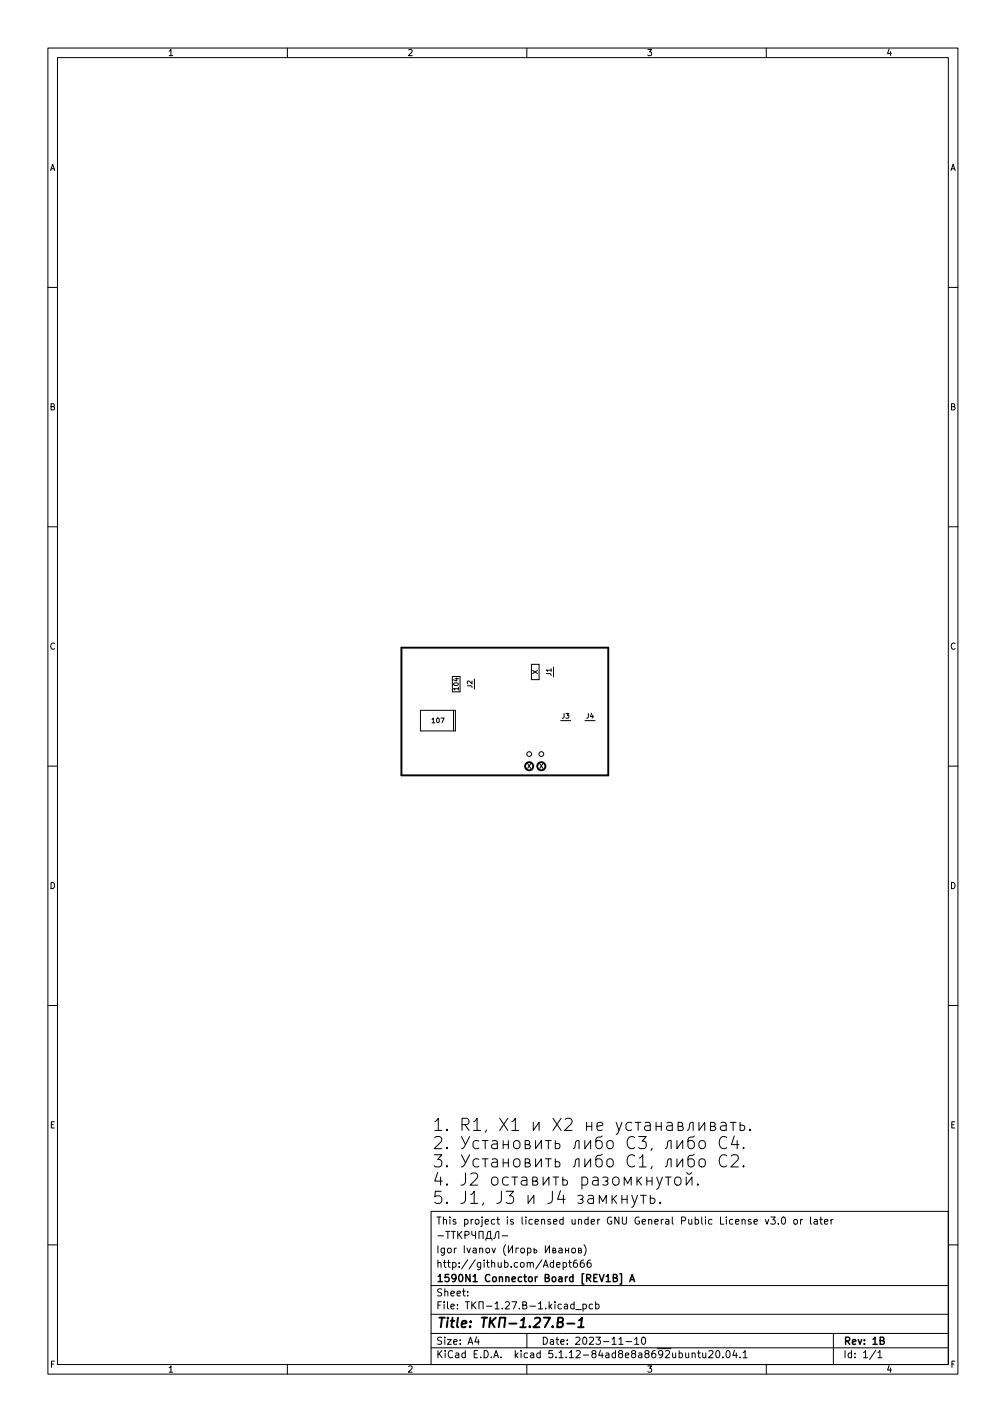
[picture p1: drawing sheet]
<svg xmlns="http://www.w3.org/2000/svg" width="210mm" height="297mm" viewBox="0 0 210 297" stroke-linecap="round" stroke-linejoin="round" font-family="sans-serif">
<defs><g id="words">
<g font-size="3.5">
<text x="90.2" y="236.3">1. R1, X1 X2 .</text>
<text x="90.2" y="243.9">3.</text>
<text x="90.2" y="240.1">2.</text>
<text x="96.1" y="243.9">C1, C2.</text>
<text x="96.1" y="240.1">C3, C4.</text>
<text x="90.2" y="247.7">4. J2 .</text>
<text x="90.2" y="251.5">5. J1, J3 J4 .</text>
</g>
<text font-size="2.8" x="91" y="277.3">Title: -1.27.B-1</text>
<g font-size="2.1">
<text x="91" y="255.8">This project is licensed under GNU General Public License v3.0 or later</text>
<text x="91" y="261.8">Igor Ivanov ( )</text>
<text x="91" y="267.8">1590N1 Connector Board [REV1B] A</text>
<text x="91" y="264.8">http://github.com/Adept666</text>
<text x="91" y="273.5">File: -1.27.B-1.kicad_pcb</text>
<text x="91" y="270.8">Sheet:</text>
<text x="91" y="280.9">Size: A4</text>
<text x="113" y="280.9">Date: 2023-11-10</text>
<text x="176" y="280.9">Rev: 1B</text>
<text x="91" y="283.7">KiCad E.D.A. kicad 5.1.12-84ad8e8a8692ubuntu20.04.1</text>
<text x="176" y="283.7">Id: 1/1</text>
</g>
<g font-size="1.8">
<text x="35" y="11.7">1</text>
<text x="85" y="11.7">2</text>
<text x="135" y="11.7">3</text>
<text x="185" y="11.7">4</text>
<text x="10.3" y="35.7">A</text>
<text x="198.4" y="35.7">A</text>
<text x="10.3" y="85.7">B</text>
<text x="198.4" y="85.7">B</text>
<text x="10.3" y="135.7">C</text>
<text x="198.4" y="135.7">C</text>
<text x="10.3" y="185.7">D</text>
<text x="198.4" y="185.7">D</text>
<text x="10.4" y="235.7">E</text>
<text x="198.4" y="235.7">E</text>
<text x="10.4" y="285.7">F</text>
<text x="35" y="286.7">1</text>
<text x="85" y="286.7">2</text>
<text x="135" y="286.7">3</text>
<text x="185" y="286.7">4</text>
<text x="198.5" y="285.7">F</text>
</g>
<g font-size="1.4">
<text x="98.6" y="143.7" transform="rotate(-90 98.6 143.7)">J2</text>
<text x="112.3" y="140.8" transform="rotate(-90 112.3 140.8)">X</text>
<text x="115.1" y="141.1" transform="rotate(-90 115.1 141.1)">J1</text>
<text x="95.8" y="144.1" transform="rotate(-90 95.8 144.1)">104</text>
<text x="90.3" y="151">107</text>
<text x="117.3" y="150.1">J3</text>
<text x="122.4" y="150.1">J4</text>
<text x="110" y="160.6">X</text>
<text x="112.6" y="160.6">X</text>
</g>
</g></defs>
<g fill="none" stroke="#000" stroke-width=".21">
<path d="M10 10h190v277h-190zM12 12h186v273h-186zM60 10v2M110 10v2M160 10v2M10 60h2M198 60h2M10 110h2M198 110h2M111 138.8h1.6v3.2h-1.6zM115.6 139.3v2.1M87.8 148.4h7.3v4.3h-7.3z"/>
<path d="M94.4 141.3v3.2h1.7v-3.2M94.7 148.4v4.3M10 160h2M198 160h2M10 210h2M198 210h2M109.7 239.1l.8-.1 .1-.3-.1-.3-.8-.1v1.6h.7l.2-.1 .1-.3-.1-.3-.3-.1M111.8 238.3v1.6l1.2-1.6v1.6M113.9 238.3h1.2M114.5 238.3v1.6M115.5 233.6l1.7 2.5M115.9 238.3v1.6l.9-.1 .1-.2-.1-.6-.9-.1"/>
<path d="M117.2 233.6l-1.7 2.5M118 233.8l.4-.2h.6a.69 .69 0 0 1 .3 1.1l-1.4 1.4h1.5M119.7 239.9l.4-.3 .1-1 .3-.3h.4v1.6M122.1 238.3v1.6l1.2-1.6v1.6M122.5 235.3h1.1M122.5 234.4v1.7M123.6 234.4v1.7M124.7 235.3l1.2-.3-.2-.4-.7-.2-.3 .4 .1 1.2 .2 .1 .7-.1M125.7 237.3l-1.2 .5-.1 1.7a.69 .69 0 0 0 .7 .5 .69 .69 0 0 0 .6-.5v-.8l-.2-.3-.7-.1-.4 .2M126.8 238.5a.69 .69 0 0 1 .7-.3 .69 .69 0 0 1 .5 .5v.8a.69 .69 0 0 1-.6 .5 .69 .69 0 0 1-.7-.5zM128.6 234.4l.6 1.7M129.9 234.4l-.9 2.3-.4 .3"/>
<path d="M131.9 234.6l-.7-.2-.5 .5v.8l.2 .3 .3 .1 .7-.1M132.5 237.6a1.02 1.02 0 0 0-1.2 0 1.02 1.02 0 0 0-.4 1.3 .95 .95 0 0 0 .5 .9 .95 .95 0 0 0 1.1-.1M132.6 234.4h1.2M133.2 234.4v1.7M133.4 237.4h1.5l-.8 1a.69 .69 0 0 1 .8 .5v.6l-.2 .3-1 .1-.3-.2M134.7 234.6l.2-.2 .8 .2 .1 1.5M135.8 235l-.9 .2a.5 .5 0 0 0-.3 .5 .5 .5 0 0 0 .3 .4l.9-.1M136.1 239.8l-.2 .5M137 235.3h1.1M137 234.4v1.7M138.1 234.4v1.7M138.9 239.9l.3-.1 .2-1.2 .4-.3h.3v1.6"/>
<path d="M139.3 234.6l.2-.2 .8 .2 .1 1.5M140.4 235l-.9 .2a.5 .5 0 0 0-.4 .5 .5 .5 0 0 0 .4 .4l.9-.1M141.3 238.3v1.6l1.3-1.6v1.6M141.6 235.3l.8-.1 .2-.3-.2-.3-.8-.2v1.7h.7l.3-.1 .1-.3-.1-.3-.4-.1M143.5 236.1l.4-.3 .1-1 .4-.4h.3v1.7M145 237.3l-1.2 .5-.2 1.7a.69 .69 0 0 0 .7 .5 .69 .69 0 0 0 .7-.5v-.8l-.3-.3-.7-.1-.4 .2M145.9 234.4v1.7l1.2-1.7v1.7M146.2 238.4a.69 .69 0 0 1 1.1 .3v.8a.69 .69 0 0 1-.7 .5 .69 .69 0 0 1-.7-.5v-.8zM148.4 235.3l.8-.1 .1-.3-.1-.3-.8-.2v1.7h.7l.2-.1 .1-.3-.1-.3-.3-.1M150.5 234.6l.3-.2 .7 .2 .1 1.5M151.6 235l-.8 .2a.5 .5 0 0 0-.4 .5 .5 .5 0 0 0 .4 .4l.8-.1M151.7 237.6a1.02 1.02 0 0 0-1.2 0 1.02 1.02 0 0 0-.3 1.3 .95 .95 0 0 0 .5 .9 .95 .95 0 0 0 1-.1"/>
<path d="M152.5 234.4h1.2M153.1 234.4v1.7M153.3 237.3l-.6 1.8h1.6M153.9 238.3v1.6M154.5 234.4v1.7l.9-.1 .1-.2-.1-.6-.9-.2M155.3 239.7l.1 .1-.1 .1-.2-.1 .2-.1v.2M156.6 235.9l.1 .1-.1 .1-.1-.1 .1-.1v.2M90 253h108v32h-108zM91.4 258.1h1.2M93.1 257.2h.8M93.5 257.2v1.5M94.2 257.2h.9"/>
<path d="M94.7 257.2v1.5M95.6 257.2v1.5M95.8 257.9l.6 .8M96.4 257.2l-.8 .9M97.1 258l.7-.1 .1-.2v-.3l-.8-.2v1.5M98.5 257.2l.1 .7 .7 .2M99.3 257.2v1.5M100 258.7v-1.5h.9v1.5M101.4 259.1v-.4h1.3v.4M101.7 258.7l.1-1.2 .3-.3h.3v1.5M102.8 246.1a.69 .69 0 0 1 .6-.2 .69 .69 0 0 1 .6 .5v.7a.69 .69 0 0 1-.7 .5 .69 .69 0 0 1-.7-.5zM103.1 258.7l.3-.2 .1-.9a.51 .51 0 0 1 .7-.4v1.5"/>
<path d="M104.9 258.1h1.1M106.1 246l-.7-.1-.5 .5v.7l.3 .3 .2 .2 .7-.2M106.9 245.9h1.2M107.5 245.9v1.7M108.9 246l.3-.1 .7 .1 .1 1.6M109.7 242.9l.8-.1 .1-.3-.1-.3-.8-.1v1.7h.7l.2-.2 .1-.3-.1-.3-.3-.1M110 246.5l-.8 .1a.5 .5 0 0 0-.4 .5 .5 .5 0 0 0 .4 .5l.8-.2M111.2 246.7l.9-.1 .1-.2-.1-.4-.9-.1v1.7h.8l.2-.2 .1-.3-.1-.3-.4-.1M111.8 242.1v1.7l1.2-1.7v1.7M113.4 245.9v1.7l1.2-1.7v1.7M113.9 242.1h1.2M114.5 242.1v1.7"/>
<path d="M115.3 248.8v1.9a.82 .82 0 0 1-.9 .7M115.5 245.9h1.2M115.9 242.1v1.7l.9-.2 .1-.2-.1-.6-.9-.1M116.1 245.9v1.7M117 248.7l-.6 1.8h1.6M117.5 245.9v1.7l.9-.2 .1-.2-.1-.6-.9-.1M117.6 249.7v1.7M119.7 243.8l.4-.4 .1-1 .3-.3h.4v1.7M120.7 249.8l.7-.1 .3 .3-.1 .4-.2 .1 .3 .4-.1 .4-.2 .1-.7-.1M121.1 250.5h.3M121.5 246l.7-.1 .5 .5v.7l-.2 .3-.3 .2-.7-.2M121.5 245.9v2.5"/>
<path d="M122.1 242.1v1.7l1.2-1.7v1.7M122.8 249.8l.3-.1 .7 .1 .1 1.6M123.8 246l.2-.1 .8 .1 .1 1.6M123.9 250.3l-.8 .1a.5 .5 0 0 0-.4 .5 .5 .5 0 0 0 .4 .5l.8-.1M124.9 246.5l-.9 .1a.5 .5 0 0 0-.3 .5 .5 .5 0 0 0 .3 .5l.9-.2M125.1 251.4v-1.7l.8 1.3 .7-1.3v1.7M125.7 241.1l-1.2 .5-.1 1.7a.69 .69 0 0 0 .7 .5 .69 .69 0 0 0 .6-.5v-.8l-.2-.3-.7-.1-.4 .2M125.9 246l.7-.1 .3 .3-.1 .4-.2 .1 .3 .4-.1 .3-.2 .2-.7-.2M126.3 246.7h.3M126.8 242.3a.69 .69 0 0 1 .7-.2 .69 .69 0 0 1 .5 .4v.8a.69 .69 0 0 1-.6 .5 .69 .69 0 0 1-.7-.5zM127.8 249.7v1.7M128 250.4l.8 1"/>
<path d="M128.2 246a.69 .69 0 0 1 1 .4v.7a.69 .69 0 0 1-.6 .5 .69 .69 0 0 1-.7-.5v-.7zM128.8 249.7l-1 1M129.9 250.5h1M129.9 249.7v1.7M130.3 247.6v-1.7l.8 1.3 .7-1.3v1.7M130.9 249.7v1.7M131.9 249.7l.6 1.7M132.5 241.5a1.02 1.02 0 0 0-1.2-.1 1.02 1.02 0 0 0-.4 1.3 .95 .95 0 0 0 .5 .9 .95 .95 0 0 0 1.1-.1M133 245.9v1.7M133.1 249.7l-.8 2.3-.4 .2M133.2 246.6l.8 1M133.5 241.9l.7-.7v2.6"/>
<path d="M133.5 243.8h1.4M133.7 249.7h1.2M134 245.9l-1 .9M134.3 249.7v1.7M135.1 246.7h1M135.1 245.9v1.7M135.8 249.7v1.7l.8-.1 .1-.3-.1-.6-.8-.1M136.1 243.6l-.2 .5M136.1 245.9v1.7M137.1 245.9l.6 1.7M137.8 251.1l.2 .2-.2 .1-.1-.1 .1-.2v.3M138.3 245.9l-.8 2.3-.4 .2"/>
<path d="M138.9 243.8l.3-.2 .2-1.2 .4-.3h.3v1.7M138.9 245.9h1.2M139.5 245.9v1.7M141.1 246a.69 .69 0 0 1 1.1 .4v.7a.69 .69 0 0 1-.7 .5 .69 .69 0 0 1-.6-.5v-.7zM141.3 242.1v1.7l1.3-1.7v1.7M143.3 245.9v1.7l1.2-1.7v1.7M143.4 244.9a.5 .5 0 0 0 .5 .4 .5 .5 0 0 0 .5-.4M145 241.1l-1.2 .5-.2 1.7a.69 .69 0 0 0 .7 .5 .69 .69 0 0 0 .7-.5v-.8l-.3-.3-.7-.1-.4 .2M145.7 247.3l.1 .1-.1 .2-.1-.2 .1-.1v.3M146.2 242.2a.69 .69 0 0 1 1.1 .3v.8a.69 .69 0 0 1-.7 .5 .69 .69 0 0 1-.7-.5v-.8zM151.7 241.5a1.02 1.02 0 0 0-1.2-.1 1.02 1.02 0 0 0-.3 1.3 .95 .95 0 0 0 .5 .9 .95 .95 0 0 0 1-.1M152.7 241.5l.4-.3h.6a.69 .69 0 0 1 .3 1.1l-1.4 1.5h1.6"/>
<path d="M155.3 243.5l.1 .1-.1 .2-.2-.2 .2-.1v.3M157.4 255.2l.8-.1-.1-.3-.4-.1-.3 .2 .1 .7h.6M159.8 254.7l.4 1 .3-1M160.9 254.2h1l-.5 .6 .4 .1v.7l-.2 .1-.7-.1M162.5 255.6v.1M163.3 254.4l.2-.2a.8 .8 0 0 1 .5 .8 .8 .8 0 0 1-.5 .7l-.2-.1-.1-.5zM165.9 254.8l.3-.1 .3 .3v.4l-.3 .3-.3-.1-.2-.2zM167.2 254.7v1M167.6 254.7l-.4 .3M169.2 254.2v1.3l.2 .2M170 254.8h.6l.1 .9M170.7 255.1h-.5l-.3 .3 .3 .3 .5-.1"/>
<path d="M171.2 254.7h.5M171.4 254.2v1.3l.3 .2M172.2 255.2l.7-.1-.1-.3-.4-.1-.2 .2v.7h.6M173.5 254.7v1M173.9 254.7l-.4 .3M10 260h2M90 278.5h108M90 274.5h108M90 268.5h108M97.7 270.6v.1M97.7 269.8v.1M99.5 279.2l-.3 1.1h.9"/>
<path d="M99.9 279.8v1M105.6 260a1.72 1.72 0 0 0 0 2.3M106.2 260.2v1.5l.8-1.5v1.5M108.3 260.7h-.6v1M108.9 260.8l.3-.1 .3 .3v.4l-.3 .3-.3-.1-.2-.2zM110 278.5v3M110.2 260.8l.4-.1 .3 .3-.2 .6h-.5M110.2 260.7v1.5M111.5 260.7v1l.5-.1v-.5h-.5M113.9 260.2v1.5l.8-1.5v1.5M114.8 272.8l.4 .6M115.2 272.4l-.5 .6"/>
<path d="M115.4 261.2l.5-.1v-.3l-.5-.1v1h.5l.2-.3-.3-.2M115.9 271.9v.2M115.9 272.4v1M116.2 264.2l.7-.1v-.3l-.5-.1-.2 .2 .1 .7h.6M116.7 260.8h.6l.1 .9M117.2 272.5l-.4-.1-.3 .3 .2 .6h.5M117.4 261.1h-.5l-.2 .3 .2 .3 .5-.1M117.6 263.8l.4-.1 .3 .3-.1 .6h-.6M117.6 263.7v1.5M117.9 272.5h.5l.1 .9M118.1 261.2h.6M118.1 260.7v1"/>
<path d="M118.5 272.8h-.5l-.2 .3 .2 .3 .5-.1M118.7 263.7h.6M118.7 260.7v1M118.9 263.2v1.3l.4 .2M119.5 260.8l.4-.1 .3 .3v.4l-.3 .3-.4-.1-.1-.2zM119.9 272.5l-.5-.1-.2 .3 .1 .6h.6M119.9 271.9v1.5M120.2 273.6h1.2M120.4 263.2l-.4 .1a1.01 1.01 0 0 0 0 1.4l.5-.1 .1-.5-.3-.3h-.3l-.3 .3M120.8 261.2l.5-.1v-.3l-.5-.1v1h.4l.2-.3-.2-.2M121.7 272.5l.5-.1 .2 .3-.1 .6h-.6M121.7 272.4v1.5"/>
<path d="M121.9 263.2l-.5 .1a1.01 1.01 0 0 0 0 1.4l.5-.1 .1-.5-.3-.3h-.3l-.2 .3M121.9 260a1.72 1.72 0 0 1 0 2.3M123.3 263.2l-.4 .1a1.01 1.01 0 0 0 0 1.4l.5-.1v-.5l-.2-.3h-.3l-.3 .3M123.7 272.5l-.4-.1-.3 .3 .2 .6h.5M124.4 272.5l.4-.1 .3 .3-.2 .6h-.5M124.4 271.9v1.5M132.5 279.7l.4-.4v1.5M134.2 279.4l.1-.1a.8 .8 0 0 1 .5 .8 .8 .8 0 0 1-.5 .7 1 1 0 0 1-.1-1.4zM174 278.5v6.5M198 260h2M60 285v2M90 281.5h108"/>
<path d="M110 285v2M129.2 280.8h.9M130.7 280.2h1.2M132.5 280.8h.9M144.5 282.8l.2-.2 .4 .1 .1 .9M144.5 282.6v1M145.7 282.6h.5M145.9 282.1v1.3l.3 .2M146.7 282.6l.1 .9 .4 .1 .2-.1M147.4 282.6v1M148 282.3l.6-.2 .3 .4-1 1.1h1M149.6 282.3l.2-.2a.8 .8 0 0 1 .5 .8 .8 .8 0 0 1-.5 .7l-.2-.1-.2-.5z"/>
<path d="M150.9 283.5v.1M151.8 282.2l.1-.1a.8 .8 0 0 1 .6 .8 .8 .8 0 0 1-.6 .7 1 1 0 0 1-.1-1.4zM153.4 282l-.4 1.1h.9M153.7 282.6v1M154.5 283.5v.1M155.2 282.5l.4-.4v1.5M155.2 283.6h.8M160 285v2M182.9 282l-1.3 2M183.3 282.5l.4-.4v1.5M183.3 283.6h.9"/>
<circle cx="110.5" cy="157.5" r=".5"/>
<circle cx="113" cy="157.5" r=".5"/>
</g>
<path d="M128.1 266.9h.6l.1-.3v-.2l-.7-.2v1.5h.5l.2-.1 .1-.4-.3-.3M129.4 266.1h.4v2.1h-.4M131.5 267.7l.5-1.5 .5 1.5M131.6 267.3h.7M183.8 280h.6l.2-.3-.1-.2-.7-.2v1.5h.5l.3-.1v-.4l-.3-.3" fill="none" stroke="#000" stroke-width=".3"/>
<path d="M83.8 135.3h43.2v26.7h-43.2zM111.7 275.4l.3-.2h.5l.2 .2 .1 .4-.1 .3-1.3 1.1h1.2M113.5 275.2h1.4l-1.1 2M115.4 277.1v.1M116.5 276.2h.6l.3-.2 .2-.4-.2-.3-.8-.1-.3 2h.8l.3-.1a.53 .53 0 0 0 0-.8l-.3-.1M118.4 276.5h1.5M120.7 277.2h1.2M120.9 275.8l.6-.6-.2 2" fill="none" stroke="#000" stroke-width=".4"/>
<use href="#words"/>
</svg>
